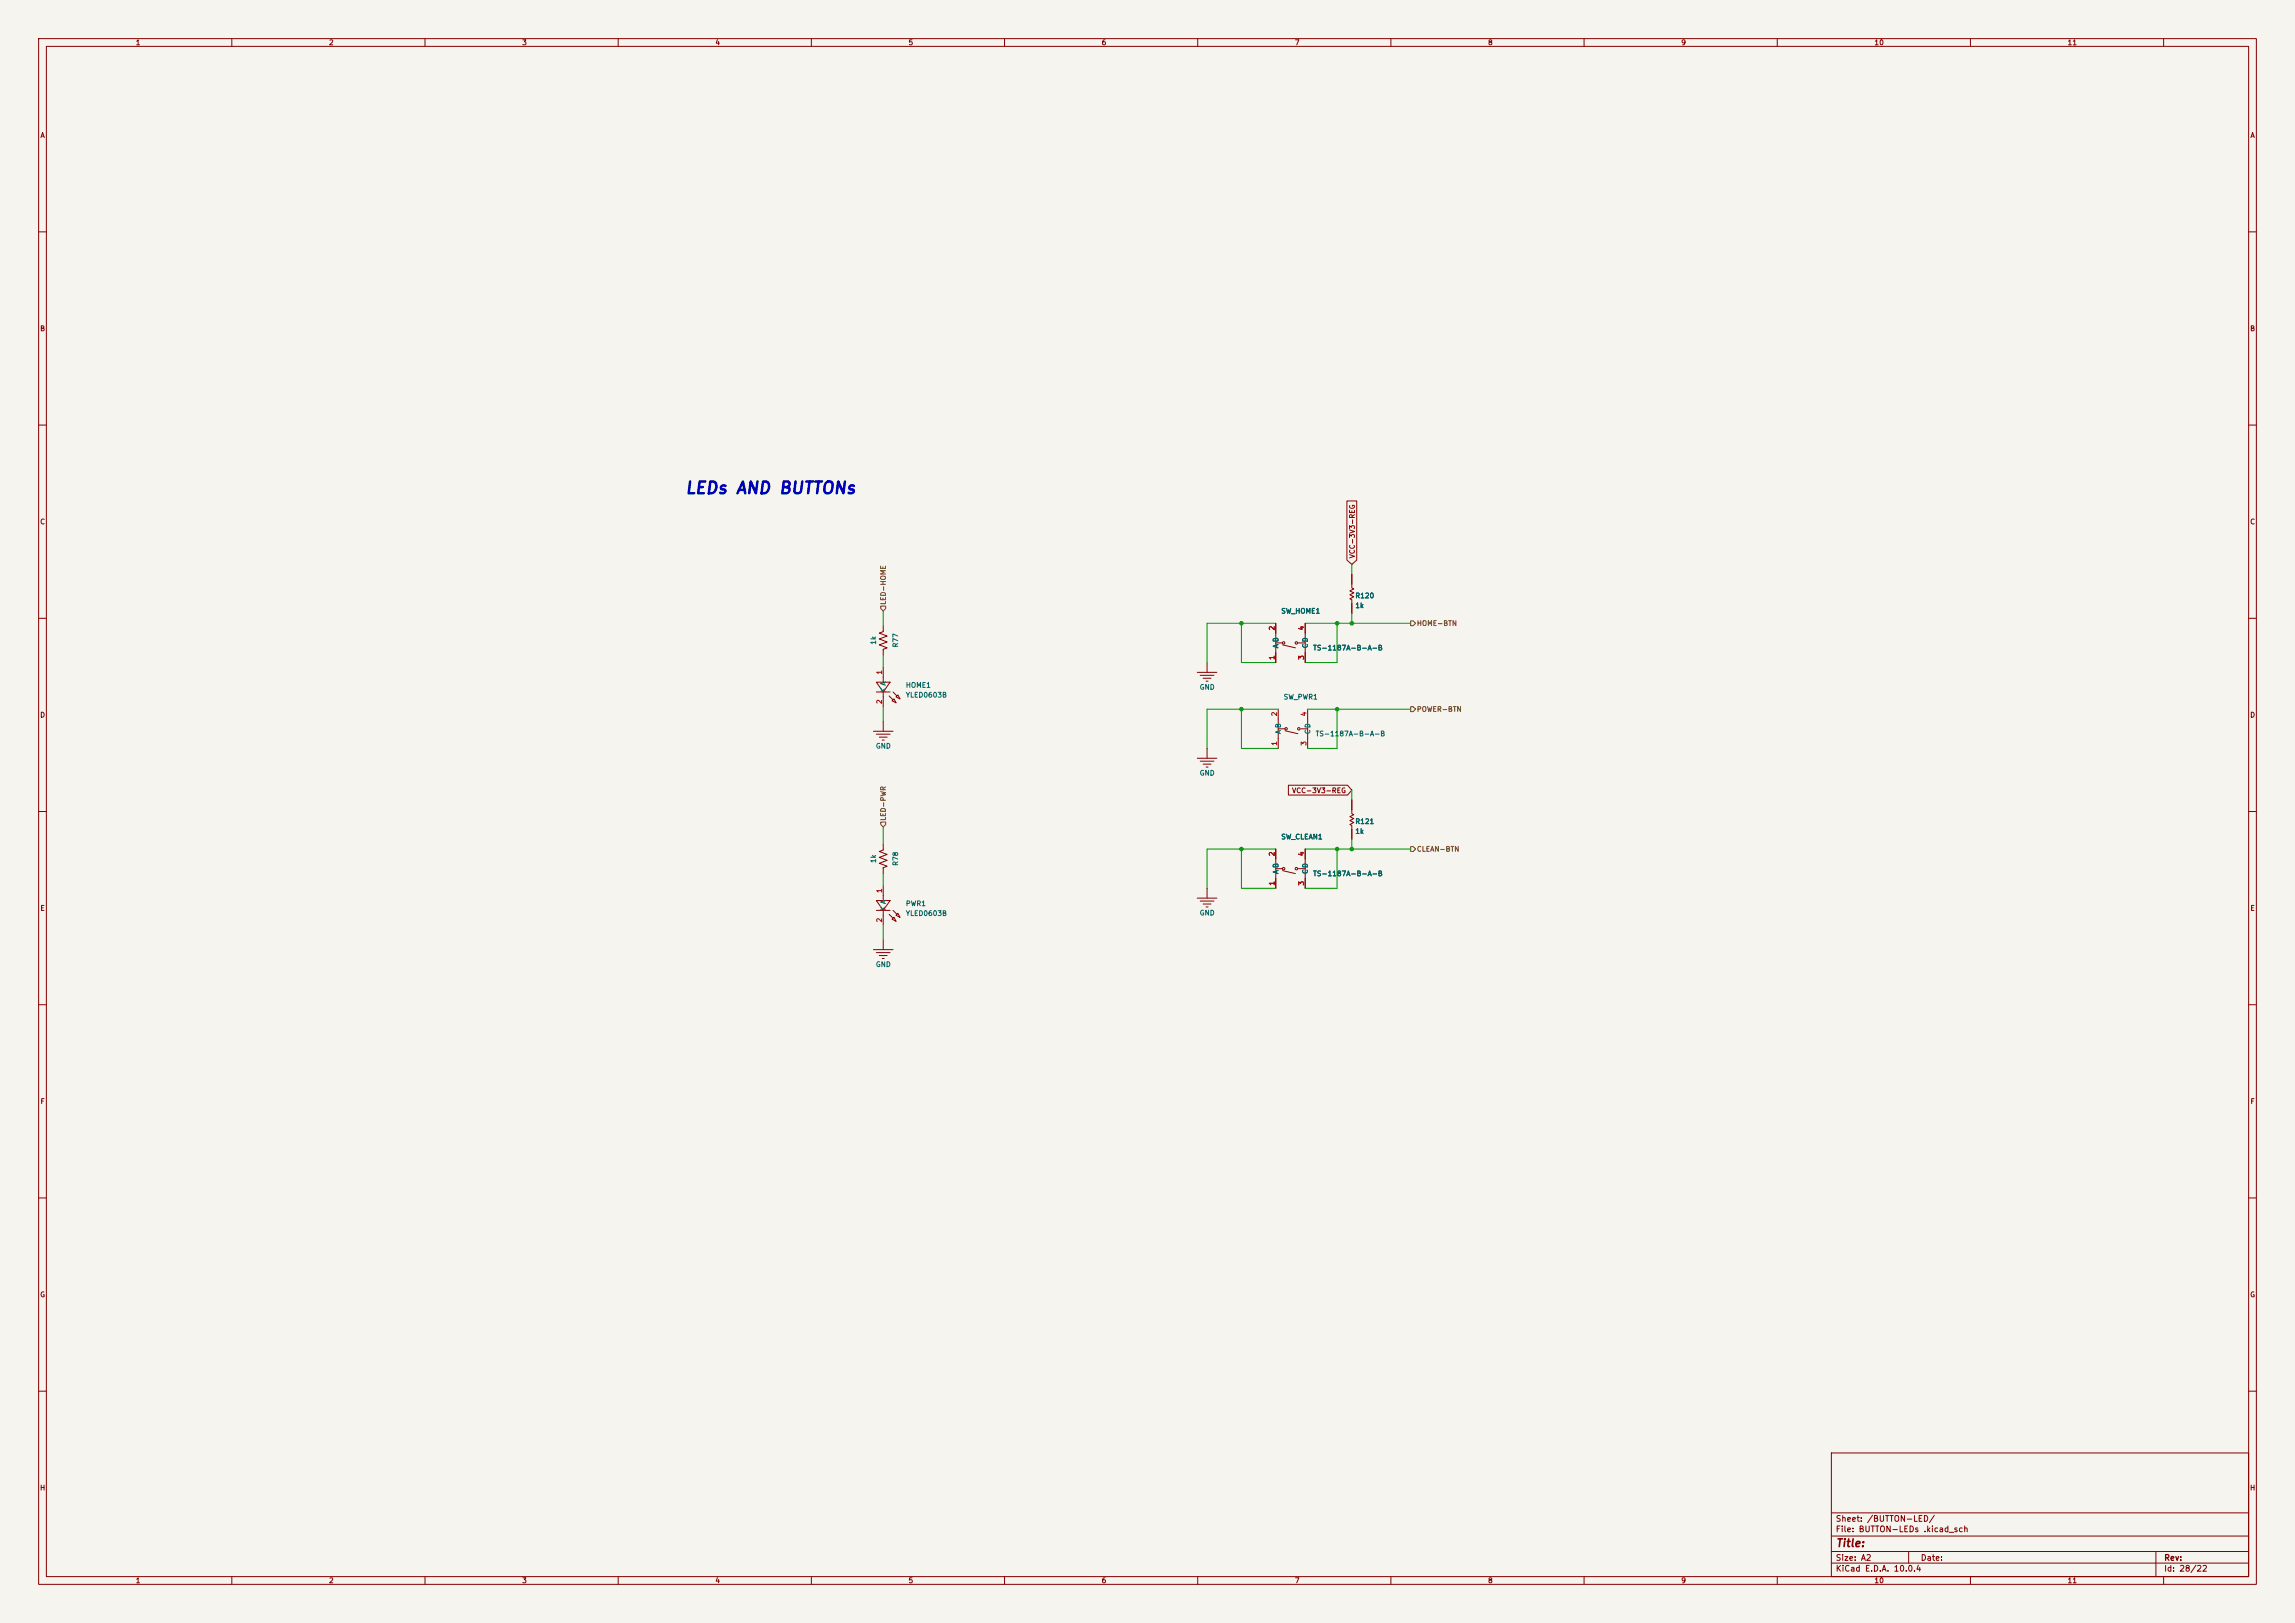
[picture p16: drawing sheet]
<svg xmlns="http://www.w3.org/2000/svg" width="594mm" height="420mm" viewBox="0 0 594 420" stroke-linecap="round" stroke-linejoin="round" font-family="sans-serif">
<defs><g id="words">
<text font-size="3.1" fill="#0000c2" x="177.1" y="128.6">LEDs AND BUTTONs</text>
<text font-size="2" fill="#840000" x="475" y="400.8">Title:</text>
<g font-size="1.5" fill="#840000">
<text x="475" y="394.1">Sheet: /BUTTON-LED/</text>
<text x="475" y="396.8">File: BUTTON-LEDs .kicad_sch</text>
<text x="475" y="407">KiCad E.D.A. 10.0.4</text>
<text x="475" y="404.2">Size: A2</text>
<text x="497" y="404.2">Date:</text>
<text x="560" y="404.2">Rev:</text>
<text x="560" y="407">Id: 28/22</text>
</g>
<g font-size="1.3" fill="#840000">
<text x="35" y="12">1</text>
<text x="85" y="12">2</text>
<text x="135" y="12">3</text>
<text x="185" y="12">4</text>
<text x="235" y="12">5</text>
<text x="285" y="12">6</text>
<text x="335" y="12">7</text>
<text x="385" y="12">8</text>
<text x="435" y="12">9</text>
<text x="485" y="12">10</text>
<text x="535" y="12">11</text>
<text x="10.3" y="36">A</text>
<text x="582.3" y="36">A</text>
<text x="10.3" y="86">B</text>
<text x="582.3" y="86">B</text>
<text x="10.3" y="136">C</text>
<text x="582.3" y="136">C</text>
<text x="350.9" y="144.6" transform="rotate(-90 350.9 144.6)">VCC-3V3-REG</text>
<text x="10.3" y="186">D</text>
<text x="582.3" y="186">D</text>
<text x="334.3" y="205.5">VCC-3V3-REG</text>
<text x="10.3" y="236">E</text>
<text x="582.3" y="236">E</text>
<text x="10.3" y="286">F</text>
<text x="582.3" y="286">F</text>
<text x="10.3" y="336">G</text>
<text x="582.3" y="336">G</text>
<text x="10.2" y="386">H</text>
<text x="582.2" y="386">H</text>
<text x="35" y="410">1</text>
<text x="85" y="410">2</text>
<text x="135" y="410">3</text>
<text x="185" y="410">4</text>
<text x="235" y="410">5</text>
<text x="285" y="410">6</text>
<text x="335" y="410">7</text>
<text x="385" y="410">8</text>
<text x="435" y="410">9</text>
<text x="485" y="410">10</text>
<text x="535" y="410">11</text>
</g>
<g font-size="1.3" fill="#006464">
<text x="350.7" y="155.1">R120</text>
<text x="331.5" y="159.1">SW_HOME1</text>
<text x="350.7" y="157.7">1k</text>
<text x="227" y="167" transform="rotate(-90 227 167)">1k</text>
<text x="232.7" y="167.7" transform="rotate(-90 232.7 167.7)">R77</text>
<text x="331.2" y="167.9" transform="rotate(-90 331.2 167.9)">A B</text>
<text x="338.8" y="167.9" transform="rotate(-90 338.8 167.9)">CD</text>
<text x="339.7" y="168.6">TS-1187A-B-A-B</text>
<text x="229.6" y="179.3" transform="rotate(-90 229.6 179.3)">K A</text>
<text x="234.3" y="178.3">HOME1</text>
<text x="310.4" y="178.8">GND</text>
<text x="234.3" y="180.8">YLED0603B</text>
<text x="332.1" y="181.3">SW_PWR1</text>
<text x="331.8" y="190.1" transform="rotate(-90 331.8 190.1)">A B</text>
<text x="339.4" y="190.1" transform="rotate(-90 339.4 190.1)">CD</text>
<text x="340.4" y="190.8">TS-1187A-B-A-B</text>
<text x="226.6" y="194">GND</text>
<text x="310.4" y="201">GND</text>
<text x="350.7" y="213.5">R121</text>
<text x="331.5" y="217.5">SW_CLEAN1</text>
<text x="350.7" y="216.1">1k</text>
<text x="227" y="223.5" transform="rotate(-90 227 223.5)">1k</text>
<text x="232.7" y="224.2" transform="rotate(-90 232.7 224.2)">R78</text>
<text x="331.2" y="226.3" transform="rotate(-90 331.2 226.3)">A B</text>
<text x="338.8" y="226.3" transform="rotate(-90 338.8 226.3)">CD</text>
<text x="339.7" y="227">TS-1187A-B-A-B</text>
<text x="229.6" y="235.8" transform="rotate(-90 229.6 235.8)">K A</text>
<text x="234.3" y="234.8">PWR1</text>
<text x="234.3" y="237.3">YLED0603B</text>
<text x="310.4" y="237.2">GND</text>
<text x="226.6" y="250.5">GND</text>
</g>
<g font-size="1.3" fill="#725600">
<text x="229.6" y="156.7" transform="rotate(-90 229.6 156.7)">LED-HOME</text>
<text x="366.6" y="162.3">HOME-BTN</text>
<text x="366.6" y="184.5">POWER-BTN</text>
<text x="229.6" y="212.5" transform="rotate(-90 229.6 212.5)">LED-PWR</text>
<text x="366.6" y="220.7">CLEAN-BTN</text>
</g>
<g font-size="1.3" fill="#a90000">
<text x="330.2" y="163.3" transform="rotate(-90 330.2 163.3)">2</text>
<text x="337.8" y="163.3" transform="rotate(-90 337.8 163.3)">4</text>
<text x="330.2" y="170.9" transform="rotate(-90 330.2 170.9)">1</text>
<text x="337.8" y="170.9" transform="rotate(-90 337.8 170.9)">3</text>
<text x="228.6" y="174.7" transform="rotate(-90 228.6 174.7)">1</text>
<text x="228.6" y="182.3" transform="rotate(-90 228.6 182.3)">2</text>
<text x="330.8" y="185.5" transform="rotate(-90 330.8 185.5)">2</text>
<text x="338.4" y="185.5" transform="rotate(-90 338.4 185.5)">4</text>
<text x="330.8" y="193.1" transform="rotate(-90 330.8 193.1)">1</text>
<text x="338.4" y="193.1" transform="rotate(-90 338.4 193.1)">3</text>
<text x="330.2" y="221.7" transform="rotate(-90 330.2 221.7)">2</text>
<text x="337.8" y="221.7" transform="rotate(-90 337.8 221.7)">4</text>
<text x="228.6" y="231.2" transform="rotate(-90 228.6 231.2)">1</text>
<text x="330.2" y="229.3" transform="rotate(-90 330.2 229.3)">1</text>
<text x="337.8" y="229.3" transform="rotate(-90 337.8 229.3)">3</text>
<text x="228.6" y="238.8" transform="rotate(-90 228.6 238.8)">2</text>
</g>
</g></defs>
<path d="M0 0h594v420h-594z" fill="#f5f4ef" stroke="#f5f4ef" stroke-width=".26"/>
<g fill="none" stroke="#840000" stroke-width=".26">
<path d="M10 10h574v400h-574zM12 12h570v396h-570zM60 10v2M110 10v2M160 10v2M210 10v2M260 10v2M310 10v2M360 10v2M410 10v2M460 10v2M510 10v2"/>
<path d="M560 10v2M10 60h2M582 60h2M10 110h2M582 110h2M348.6 129.6h2.6v15.3l-1.3 1.2-1.3-1.2zM349.9 148.6v3.5l.5 .3-1 .5 1 .5-1 .5 1 .5-1 .5 .5 .3v3.6M10 160h2M226.8 176.5h3.6l-1.8 2.6zM226.8 179.1h3.6M228.6 161.9v1.5l-1 .4 2 .8-2 .8 2 .7-2 .8 2 .7-1 .4v1.5M228.6 172.7v3.8"/>
<path d="M228.6 179.1v3.8M231.1 179.1l1.1 1M309.9 174h5.1M310.6 174.8h3.6M311.4 175.5h2M312.2 176.3h.5M312.4 171.5v2.5M330.2 161.3v10.2M330.2 166.4h1.8M332 166.9l3.3 .7M336 166.4h1.8M337.8 161.3v10.2"/>
<path d="M582 160h2M226.1 189.2h5M226.8 190h3.6M227.6 190.8h2M228.3 191.5h.6M228.6 186.7v2.5M230.1 180.1l1 1M230.9 181.4l.5-.6 .5 1.1zM231.9 180.3l.5-.5 .5 1zM309.9 196.2h5.1M310.6 197h3.6M311.4 197.7h2"/>
<path d="M312.2 198.5h.5M312.4 193.7v2.5M330.8 183.5v10.2M330.8 188.6h1.8M332.6 189.1l3.3 .8M336.7 188.6h1.8M338.5 183.5v10.2M10 210h2M228.6 218.4v1.6l-1 .3 2 .8-2 .8 2 .7-2 .8 2 .8-1 .3v1.6M330.2 219.7v10.2M333.5 203.2h15.3l1.1 1.3-1.1 1.2h-15.3zM337.8 219.7v10.2"/>
<path d="M349.9 207v3.6l.5 .2-1 .5 1 .5-1 .5 1 .6-1 .5 .5 .2v3.6M582 210h2M226.8 233h3.6l-1.8 2.6zM226.8 235.6h3.6M228.6 229.2v3.8M228.6 235.6v3.8M230.1 236.6l1 1M230.9 237.9l.5-.5 .5 1zM231.1 235.6l1.1 1M231.9 236.9l.5-.6 .5 1.1zM309.9 232.4h5.1M310.6 233.2h3.6"/>
<path d="M311.4 233.9h2M312.2 234.7h.5M312.4 229.9v2.5M330.2 224.8h1.8M332 225.3l3.3 .8M336 224.8h1.8M226.1 245.7h5M226.8 246.5h3.6M227.6 247.3h2M228.3 248h.6M228.6 243.2v2.5M10 260h2"/>
<path d="M582 260h2M10 310h2M582 310h2M10 360h2M474 376h108v32h-108zM582 360h2M474 397.5h108M474 391.5h108M60 408v2M110 408v2M160 408v2M210 408v2"/>
<path d="M260 408v2M310 408v2M360 408v2M410 408v2M460 408v2M474 404.5h108M474 401.5h108M494 401.5v3M510 408v2M558 401.5v6.5M560 408v2"/>
<circle cx="332.2" cy="166.4" r=".32"/>
<circle cx="335.5" cy="166.4" r=".32"/>
<circle cx="332.9" cy="188.6" r=".32"/>
<circle cx="336.2" cy="188.6" r=".32"/>
<circle cx="332.2" cy="224.8" r=".32"/>
<circle cx="335.5" cy="224.8" r=".32"/>
</g>
<path d="M228 156.8h1.2v.7l-.6 .6-.6-.6zM365.1 160.7h.7l.6 .6-.6 .6h-.7zM365.1 182.9h.7l.6 .6-.6 .7h-.7zM228 212.7h1.2v.7l-.6 .6-.6-.6zM365.1 219.1h.7l.6 .6-.6 .6h-.7z" fill="none" stroke="#725600" stroke-width=".26"/>
<g fill="none" stroke="#009600" stroke-width=".26">
<path d="M228.6 158.1v3.8M349.9 146.1v2.5M349.9 158.8v2.5M228.6 169.5v3.2M321.3 161.3v10.2h8.9M330.2 161.3h-17.8v10.2M337.8 161.3h27.3M346.1 161.3v10.2h-8.3M228.6 182.9v3.8M321.3 183.5v10.2h9.5M330.8 183.5h-18.4v10.2M338.5 183.5h26.6"/>
<path d="M346.1 183.5v10.2h-7.6M228.6 214v4.4M321.3 219.7v10.2h8.9M330.2 219.7h-17.8v10.2M337.8 219.7h27.3M346.1 219.7v10.2h-8.3M349.9 204.5v2.5M349.9 217.2v2.5M228.6 226.1v3.1M228.6 239.4v3.8"/>
</g>
<g fill="#009600" stroke="#009600" stroke-width=".26">
<circle cx="346.1" cy="161.3" r=".46"/>
<circle cx="349.9" cy="161.3" r=".46"/>
<circle cx="321.3" cy="161.3" r=".46"/>
<circle cx="321.3" cy="183.5" r=".46"/>
<circle cx="321.3" cy="219.7" r=".46"/>
<circle cx="349.9" cy="219.7" r=".46"/>
<circle cx="346.1" cy="219.7" r=".46"/>
<circle cx="346.1" cy="183.5" r=".46"/>
</g>
<use href="#words"/>
</svg>
